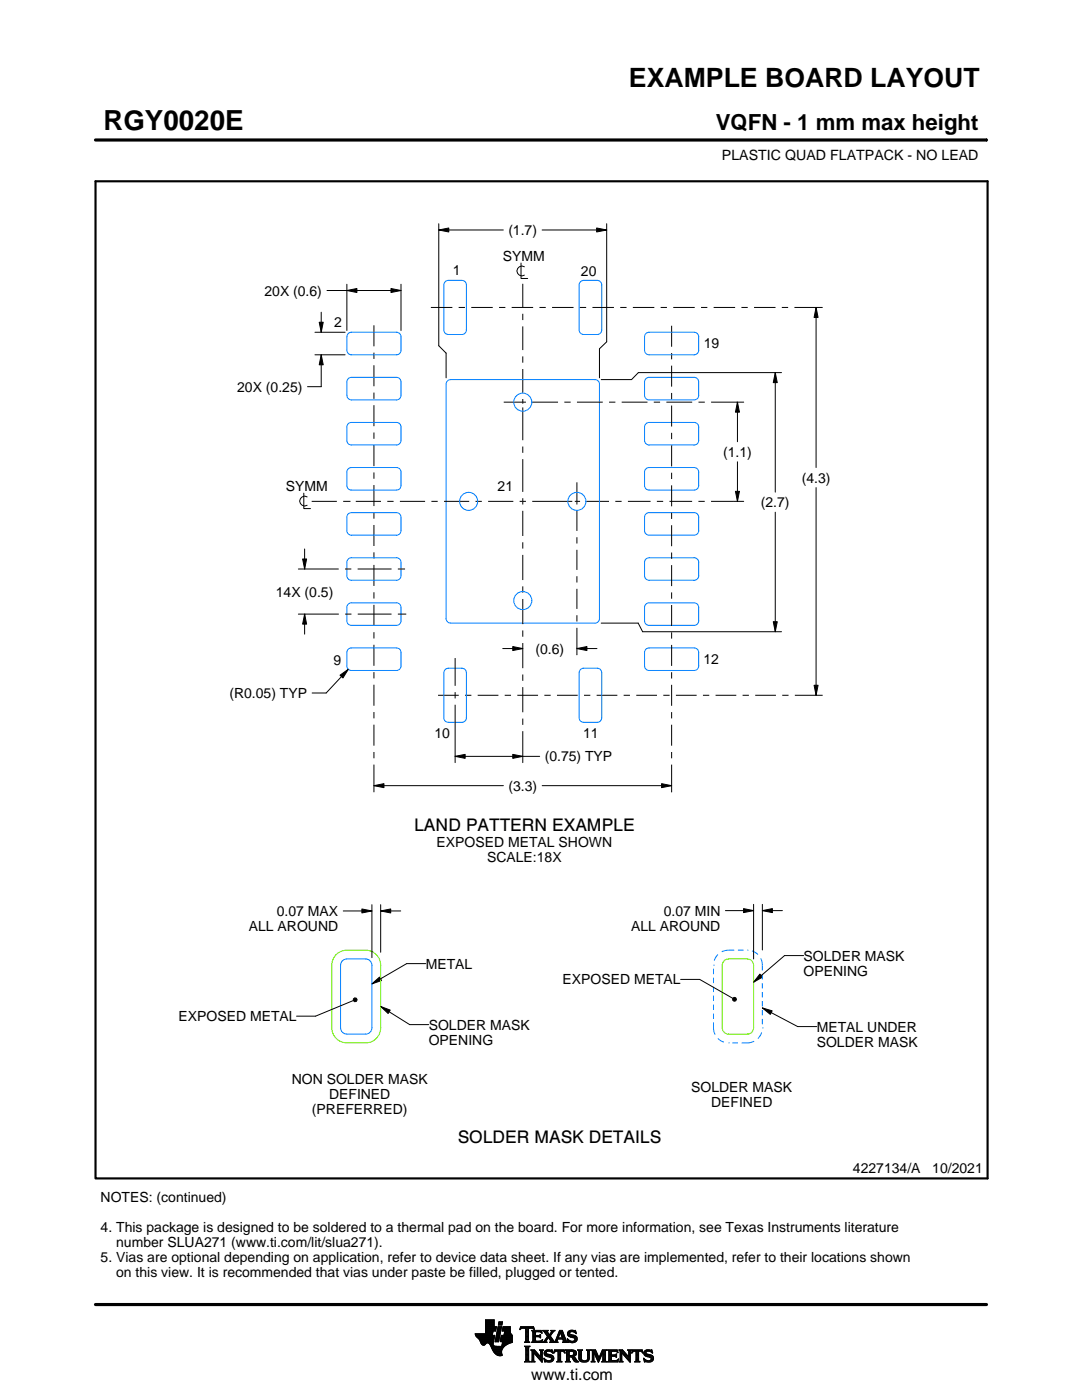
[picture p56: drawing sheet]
<svg xmlns="http://www.w3.org/2000/svg" width="216mm" height="279mm" viewBox="0 0 216 279" stroke-linecap="round" stroke-linejoin="round" font-family="sans-serif">
<defs><g id="words">
<text font-size="5.5" x="20.6" y="26">RGY0020E</text>
<text font-size="5.3" x="125.5" y="17.4">EXAMPLE BOARD LAYOUT</text>
<text font-size="4.4" x="142.8" y="26">VQFN - 1 mm max height</text>
<g font-size="3.5">
<text x="82.6" y="165.8">LAND PATTERN EXAMPLE</text>
<text x="91.3" y="228.1">SOLDER MASK DETAILS</text>
</g>
<text font-size="3.2" x="106" y="275.3">www.ti.com</text>
<g font-size="2.8">
<text x="144.1" y="32">PLASTIC QUAD FLATPACK - NO LEAD</text>
<text x="101.4" y="46.9">(1.7)</text>
<text x="100.4" y="52.1">SYMM</text>
<text x="52.8" y="59">20X (0.6)</text>
<text x="90.3" y="54.9">1</text>
<text x="115.9" y="55">20</text>
<text x="66.7" y="65.3">2</text>
<text x="140.4" y="69.5">19</text>
<text x="47.3" y="78.2">20X (0.25)</text>
<text x="144.3" y="91.2">(1.1)</text>
<text x="57" y="98">SYMM</text>
<text x="99.3" y="97.9">21</text>
<text x="151.8" y="101.2">(2.7)</text>
<text x="160" y="96.3">(4.3)</text>
<text x="55" y="119.1">14X (0.5)</text>
<text x="106.8" y="130.4">(0.6)</text>
<text x="66.6" y="132.6">9</text>
<text x="140.4" y="132.6">12</text>
<text x="45.8" y="139.3">(R0.05) TYP</text>
<text x="86.7" y="147.3">10</text>
<text x="116.4" y="147.2">11</text>
<text x="108.7" y="151.9">(0.75) TYP</text>
<text x="101.4" y="157.8">(3.3)</text>
<text x="87.1" y="169">EXPOSED METAL SHOWN</text>
<text x="97.2" y="172">SCALE:18X</text>
<text x="49.7" y="185.8">ALL AROUND</text>
<text x="55.2" y="182.8">0.07 MAX</text>
<text x="125.9" y="185.7">ALL AROUND</text>
<text x="132.4" y="182.7">0.07 MIN</text>
<text x="160.3" y="191.7">SOLDER MASK</text>
<text x="84.9" y="193.3">METAL</text>
<text x="112.3" y="196.5">EXPOSED METAL</text>
<text x="160.3" y="194.7">OPENING</text>
<text x="35.6" y="203.8">EXPOSED METAL</text>
<text x="85.5" y="205.5">SOLDER MASK</text>
<text x="85.5" y="208.5">OPENING</text>
<text x="163" y="205.9">METAL UNDER</text>
<text x="163" y="208.9">SOLDER MASK</text>
<text x="58.2" y="216.4">NON SOLDER MASK</text>
<text x="65.7" y="219.4">DEFINED</text>
<text x="137.9" y="218">SOLDER MASK</text>
<text x="141.9" y="221">DEFINED</text>
<text x="62.2" y="222.4">(PREFERRED)</text>
<text x="20.1" y="239.9">NOTES: (continued)</text>
<text x="170.2" y="234.2">4227134/A</text>
<text x="186" y="234.2">10/2021</text>
<text x="20.1" y="245.9">4. This package is designed to be soldered to a thermal pad on the board. For more information, see Texas Instruments literature</text>
<text x="20.1" y="251.9">5. Vias are optional depending on application, refer to device data sheet. If any vias are implemented, refer to their locations shown</text>
<text x="23.2" y="248.9">number SLUA271 (www.ti.com/lit/slua271).</text>
<text x="23.2" y="254.9">on this view. It is recommended that vias under paste be filled, plugged or tented.</text>
</g>
</g></defs>
<g fill="none" stroke="#000" stroke-width=".2">
<path d="M19.1 27.9h177.7M196.8 27.7v.5M65.2 58h14.8M69.2 58l2-.4v.8zM69.2 56.7v9.3M78 57.6l2 .4-2 .4zM80 56.7v9.3M87.5 45.9l2-.4v.8zM87.5 44.6v24.4l1.5 1.5v4.9M87.5 45.9h12.9M104 52.5v3.1h1.3M104.3 56.6v4.8"/>
<path d="M104.6 53.2a.98 .98 0 0 0-1.5 .9 .98 .98 0 0 0 1.5 .8M108.2 45.9h12.9M119.1 45.5l2 .4-2 .4zM121.1 44.6v23.6l-1.5 1.4v5.8M62.8 70.8h6.1M62.8 66.3h6.1M63.7 64.3h.8l-.4 2zM64.1 70.8l.4 2h-.8zM64.1 62.3v4M64.1 70.8v6.4h-2.7M74.6 64.9v4.2M74.6 70.4v1.2"/>
<path d="M74.6 72.9v4.2M74.6 78.3v1.3M86 61.4h4.3M91.5 61.4h1.3M94 61.4h4.3M99.6 61.4h1.2M102.1 61.4h4.3M104.3 62.6v1.3M104.3 65.1v4.8M104.3 71.1v1.3M104.3 73.6v4.8M104.3 79.6v1"/>
<path d="M107.6 61.4h1.3M110.2 61.4h4.2M115.7 61.4h1.3M118.2 61.4h4.3M123.8 61.4h1.2M126.3 61.4h4.3M131.8 61.4h1.3M134 65v4.2M134 70.5v1.2M134 73v4.2M134 78.4v1.3M134.3 61.4h4.3"/>
<path d="M139.9 61.4h1.2M142.4 61.4h4.3M147.9 61.4h1.3M150.5 61.4h4.2M154.7 74.4l.4 2h-.8zM154.7 74.4v23.8M155.9 74.4h-28.5l-1.4 1.4h-6M156 61.4h1.3M158.5 61.4h5.6M162.8 61.4l.4 2h-.8zM162.8 61.4v31.9M60.6 98.4v3.1h1.4"/>
<path d="M61.3 99.2a.98 .98 0 0 0-1.5 .8 .98 .98 0 0 0 1.5 .8M74.6 80.9v4.2M74.6 86.3v1.3M74.6 88.8v4.2M74.6 94.3v1.2M74.6 96.8v4.2M100.5 80.3h4.4M104.3 81.3v6.6M104.3 89.1v1.3M104.3 91.6v6.6M104.3 99.4v1.3M106.2 80.3h5.2"/>
<path d="M112.6 80.3h1.3M115.1 96.3v4.4M115.1 80.3h5.2M121.5 80.3h1.3M124 80.3h5.2M130.5 80.3h1.2M133 80.3h5.1M134 80.9v4.2M134 86.4v1.2M134 88.9v4.2M134 94.3v1.3M134 96.9v4.1"/>
<path d="M139.4 80.3h1.2M141.9 80.3h6.5M146.7 98.1h.8l-.4 2zM147.1 80.3l.4 2h-.8zM147.1 80.3v7.9M147.1 92.2v7.9M162.8 97.3v41.5M59.5 113.6h8.1M60.4 111.6h.8l-.4 2zM60.8 109.6v4M62.2 100.1h5M68.5 100.1h1.2"/>
<path d="M68.8 113.6h1.3M69.7 100.1h.1M71 100.1h5M71.4 113.6h6.7M74.6 102.3v1.2M74.6 104.8v4.2M74.6 110.2v1.3M74.6 112.7v4.2M74.6 118.2v1.3M77.3 100.1h1.2M79.4 113.6h1.4M79.8 100.1h5"/>
<path d="M86.1 100.1h1.2M88.6 100.1h5M94.9 100.1h1.2M97.4 100.1h5M103.7 100.1h1.2M104.3 101.9v5.1M104.3 108.2v1.3M104.3 110.7v5.1M104.3 117v1.3M104.3 119.5v5.1M106.2 100.1h8M114.7 100.1h1"/>
<path d="M115.1 101.9v4.1M115.1 107.2v1.3M115.1 109.7v4M115.1 115v1.3M115.1 117.5v4M117 100.1h4.5M122.8 100.1h1.2M125.3 100.1h4.5M131.1 100.1h1.2M133.6 100.1h4.5M134 102.3v1.3M134 104.8v4.2"/>
<path d="M134 110.3v1.2M134 112.8v4.2M134 118.2v1.3M139.4 100.1h1.2M141.9 100.1h6.5M154.7 102.2v23.9M59.5 122.6h8.1M60.8 122.6l.4 2h-.8zM60.8 122.6v4M67.8 134.8l1.7-1.2-1.1 1.7zM68.9 122.6h1.2M69.5 133.6l-4.4 4.7h-2.8"/>
<path d="M71.4 122.6h6.7M74.6 120.7v4.2M74.6 126.2v1.2M74.6 128.7v4.2M74.6 134.1v1.3M74.6 136.7v4.1M79.4 122.6h1.7M87.4 138.8h4.1M90.8 131.3v5.6M90.8 138.1v1.3M92.8 138.8h1.3M95.3 138.8h4.2"/>
<path d="M100.3 129.4h4M100.7 138.8h1.3M102.3 129l2 .4-2 .4zM103.2 138.8h4.2M104.3 125.8v1.3M104.3 128.3v5.1M104.3 134.6v1.3M104.3 137.1v5M108.6 138.8h1.3M111.1 138.8h4.2M115.1 129.4l2-.4v.8zM115.1 129.4h4"/>
<path d="M115.1 122.8v1.2M115.1 125.3v5.4M116.5 138.8h1.3M119 138.8h4.2M120 124.4h7.3l.9 1.7h27.7M124.4 138.8h1.3M127 138.8h4.1M132.4 138.8h1.2M134 120.7v4.2M134 126.2v1.2M134 128.7v4.2M134 134.2v1.2"/>
<path d="M134 136.7v4.2M134.9 138.8h4.1M140.3 138.8h1.2M142.8 138.8h4.1M148.2 138.8h1.2M150.7 138.8h4.1M154.3 124.1h.8l-.4 2zM156.1 138.8h1.2M158.6 138.8h5.5M162.4 136.8h.8l-.4 2zM74.6 156.8l2-.4v.8zM74.6 142.1v1.3"/>
<path d="M74.6 144.6v4.2M74.6 150.1v1.2M74.6 152.6v5.4M74.6 156.8h25.8M90.8 150.9l2-.4v.8zM90.8 140.6v11.6M90.8 150.9h16.9M102.3 150.5l2 .4-2 .4zM104.3 143.4v1.3M104.3 145.9v6.3M108.2 156.8h25.8M132 156.4l2 .4-2 .4z"/>
<path d="M134 142.1v1.3M134 144.6v4.2M134 150.1v1.2M134 152.6v5.5M68.5 181.8h5.7M70.5 199.7l-7.5 3.1h-3.8M70.5 199.4l.3-.3 .3 .1 .2 .3-.2 .3-.3 .1-.3-.2zM72.2 181.4l2 .4-2 .4zM74.2 196.4l1.5-1.4 .4 .7zM74.2 180.6v10.5M76 181.8l2-.4v.8zM76 180.6v9.4"/>
<path d="M76 181.8h4M84.9 192.3h-3.8l-6.9 4.1M135.8 195.5h3.8l6.6 3.7M144.7 181.7h5.7M146.2 199.3l.3-.3 .3 .1 .2 .3-.2 .3-.3 .1-.3-.2zM148.4 181.3l2 .4-2 .4zM150.4 180.5v10.9M151.6 194.4l.5 .6-1.7 1zM152.1 181.7l2-.4v.8zM152.1 180.5v9.1M152.1 181.7h4M160.3 190.7h-3.8l-6.1 5.3"/>
<path d="M76 200.9l1.9 .7-.5 .7zM76 200.9l5.7 3.6h3.8M152.1 201.2l2 .5-.4 .7zM152.1 201.2l7.1 3.7h3.8M94.8 266.2h3.5M94.8 266.3h3.5M94.9 266.4h3.3M94.9 266.5h3.8l-.2 1.2M94.9 266.5h3.8M95 266.6h3.7M95 266.7h3.7M95.1 266.8h3.6"/>
<path d="M95.2 266.9h3.4M95.3 267h3.3M95.4 267.1h3.2M95.5 267.2h3.1M95.6 267.3h3M95.7 267.4h2.8M95.7 267.5h2.8M95.8 267.6h2.7M95.8 267.7h2.7M95.9 267.8h2.6M95.9 267.9h2.5M95.9 268h2.5"/>
<path d="M96 268h1.1M96 268.1h1M96.1 268.2h.8M96.1 268.3h.7M96.2 268.4h.6M96.3 268.4h.4M96.9 266.1h1.4M96.9 266h1.4M96.9 265.9h1.4M96.9 265.8h1.5M96.9 265.7h1.5M96.9 264.7l2.2 .1-.2 .9h-.5l-.2 .8"/>
<path d="M96.9 265.6h2M96.9 265.5h2M96.9 265.4h2M96.9 265.3h2.1M96.9 265.2h2.1M96.9 265.1h2.1M96.9 265h2.1M96.9 264.9h2.1M96.9 264.8h2.2M96.9 264.6h1.7M96.9 264.5h1.7M96.9 264.4h1.7"/>
<path d="M96.9 264.3h1.7M96.9 264.2h1.7M96.9 264.1h1.7M96.9 264h1.7M96.9 263.9h1.7M96.9 263.8h1.7M96.9 263.7h1.7M96.9 263.6h1.7M96.9 263.5h1.7M96.9 263.4h1.7M97.5 268h.9M97.6 268.1h.8"/>
<path d="M97.7 268.2h.7M97.7 268.3h.7M97.8 268.4h.6M97.9 268.5h.6M97.9 268.6h.7M98 268.7h1.1M98 268.8h2.6M98 268.8h2.5M98.1 268.9h2.3M98.1 269h2.3M98.1 269.1h2.2M98.2 269.2h2.1"/>
<path d="M98.2 269.2h2M98.2 269.3h2M98.3 269.4h1.9M98.3 269.5h1.8M98.4 269.6h1.7M98.4 268v.4l.3 .2 2 .1M98.5 269.7h1.6M98.5 267.7l-.1 .3M98.5 269.8h1.6M98.6 269.9h1.5M98.6 264.8v-1.4h-1.7v2.8h-2.1l.1 .3 .8 .9 .6 1h.4l.5-.4 .4 .1 1 1.8 .8 .6h.8l-.1-1.1 .8-.9M98.6 270h1.5"/>
<path d="M98.7 270h1.4M98.8 270.1h1.3M98.8 267.7h.7M98.8 267.6h.7M98.8 267.5h.7M98.9 270.2h1.2M98.9 267.4h.7M98.9 267.3h.7M98.9 267.2h.7M98.9 267.1h.7M98.9 267h.7M98.9 270.3h1.3"/>
<path d="M99 266.9h.6M99 266.9h.7M99 266.8h.7M99 266.7h.7M99 266.6h.7M99 266.5h.7M99.1 270.4h1.1M99.1 266.4h.7M99.1 266.3h.7M99.1 266.2h.7M99.1 266.1h.7M99.1 266h.7"/>
<path d="M99.2 265.9h.7M99.2 265.8h.7M99.2 270.4h1M99.2 265.7h.7M99.2 265.6h.7M99.2 265.5h.7M99.3 265.4h.6M99.3 265.4h.7M99.3 265.3h.7M99.3 265.2h.7M99.3 265.1h.7M99.3 265h.7"/>
<path d="M99.4 270.5h.8M99.4 264.9h.7M99.4 264.8h.7M99.4 264.8h.7l-.6 3h-.7zM99.4 264.5l.2-.7h.7l-.2 .7h-.7M99.5 264.4h.6M99.5 264.3h.7M99.5 264.2h.7M99.5 264.1h.7M99.5 264h.7M99.5 263.9h.7M99.6 263.8h.7"/>
<path d="M99.8 270.6h.1M99.8 267.7h2.4M99.8 267.6h2.4M99.8 267.5h2.4M99.9 267.4h2.3M99.9 267.3h2.3M99.9 267.2h2.3M99.9 267.1h2.3M99.9 267h2.3M99.9 266.9h2.3M100 266.9h2.2M100 266.8h2.2"/>
<path d="M100 266.7h2.2M100 266.6h2.2M100 266.5h2.2M100.1 268.6h.7M100.2 268.5h.7M100.2 268.4h.8M100.2 268.4h.9M100.2 268.3h1M100.2 268.2h1.2M100.2 265.6h1.6M100.2 268.1h1.4M100.2 265.5h1.6"/>
<path d="M100.2 268h1.6M100.3 265.4h1.5M100.3 268h1.7M100.3 267.9h1.9M100.3 265.3h1.5M100.3 267.8h1.9M100.3 265.2h1.5M100.3 265.1h1.5M100.3 265h1.5M100.4 264.9h1.4M100.4 264.8h1.4M100.6 266.5l.1-.8h-.5l.2-.9h1.4l.1 1.1 .3 .6v1.4l-1.3 .6"/>
<path d="M100.6 266.4h1.5M100.6 266.3h1.4M100.6 266.2h1.4M100.6 266.1h1.3M100.7 266h1.2M100.7 265.9h1.2M100.7 265.8h1.1M100.7 265.7h1.1M102.2 266.5h-2.2l-.2 1.1 .1 .2h.4l-.2 .9M103.7 265.3h.1M103.8 265.2h.2M103.8 265h2.8"/>
<path d="M103.8 264.9h2.7M103.9 264.8h2.6M104.7 267.8h1M104.7 271.8h1.1M104.7 268.7h1M104.8 267.7h.7M104.8 271.7h.8M104.9 265.2h.6M104.9 268.9h.6M104.9 267.6h.6M104.9 267.5l-.2 .3M104.9 267.5h.6"/>
<path d="M104.9 267.4h.6M104.9 267.3h.6M104.9 267.2h.6M104.9 267.1h.6M104.9 267h.6M104.9 266.8h.6M104.9 266.7h.6M104.9 266.6h.6M104.9 266.5h.6M104.9 266.4h.6M104.9 266.3h.6M104.9 266.2h.6"/>
<path d="M104.9 266.1h.6M104.9 265.9h.6M104.9 265.8h.6M104.9 265.7h.6M104.9 265.6h.6M104.9 265.5h.6M104.9 265.4h.6M104.9 265.3h.6M104.9 271.5h.6M104.9 269h.6M104.9 271.4h.6M104.9 271.4v-2.4l-.2-.4h1.1l-.3 .4v2.4"/>
<path d="M104.9 271.4l-.2 .4h1.1l-.3-.4M104.9 271.3h.6M104.9 271.2h.6M104.9 271.1h.6M104.9 271h.6M104.9 270.9h.6M104.9 270.8h.6M104.9 270.6h.6M104.9 270.5h.6M104.9 270.4h.6M104.9 270.3h.6M104.9 270.2h.6"/>
<path d="M104.9 270.1h.6M104.9 270h.6M104.9 269.9h.6M104.9 269.8h.6M104.9 269.6h.6M104.9 269.5h.6M104.9 269.4h.6M104.9 269.3h.6M104.9 269.2h.6M104.9 269.1h.6M105.5 267.5l.2 .3M105.5 267.5v-2.3l.7-.1 .4 .3-.1-.6h-2.6l-.1 .6 .4-.3 .7 .1v2.3"/>
<path d="M105.7 267.8h-1M105.9 271.8h.8M105.9 269.4h.8M106.1 269.5h.7M106.1 267.8h2M106.1 271.7h.5M106.2 269.6h.7M106.2 271.5h.3M106.2 265.6h1.8M106.2 269.8h.8M106.2 271.4h.3M106.2 271.4l-.3 .4h.8l-.2-.4"/>
<path d="M106.2 271.3h.3M106.2 271.2h.3M106.2 271.1h.3M106.2 271h.3M106.2 270.9h.3M106.2 270.8h.3M106.2 270.6h.3M106.2 270.5h.3M106.2 270.4h.3M106.2 270.3h.3M106.2 270.2h.3M106.2 270.1h.3"/>
<path d="M106.2 270h1M106.2 269.9h.9M106.2 269.8v1.6M106.2 269.8l-.3-.4h.8l1.2 1.4M106.3 267.7h1.8M106.3 265.7h1.8M106.3 267.6h.6M106.3 265.8h.6M106.3 267.5l-.2 .3M106.3 267.5h.5M106.3 267.4h.5M106.3 267.3h.5"/>
<path d="M106.3 267.2h.5M106.3 267.1h.5M106.3 267h.5M106.3 266.8h.5M106.3 266.7h1.6M106.3 266.6h1.6M106.3 266.5h.5M106.3 266.4h.5M106.3 266.3h.5M106.3 266.2h.5M106.3 266.1h.5M106.3 265.9h.5"/>
<path d="M106.4 265.2h.2M106.5 270h.1M106.5 270v1.4M106.5 265.3h.1M106.6 270.1h.7M106.7 270.2h.7M106.8 270.3h.7M106.8 265.9l.2-.1h.6l.6 .2-.2-.5h-1.9l.2 .3v1.7M106.8 265.9v.6h.8l.3-.2v.7M106.9 270.4h.7M107 270.5h.7M107.1 270.6h.7"/>
<path d="M107.2 270.8h1M107.3 270.9h.9M107.4 271h.8M107.5 271.1h.7M107.6 271.2h.6M107.6 266.5h.3M107.7 271.3h.5M107.7 269.4h.7M107.7 266.8h.2M107.7 267.6h.5M107.8 266.4h.1M107.8 271.4h.4"/>
<path d="M107.8 267h.1M107.8 265.8h.3M107.8 269.5h.5M107.9 271.5h.3M107.9 269.6h.3M107.9 267l-.3-.2h-.8l.1 .8h.9l.5-.2M107.9 269.8h.3M107.9 270.6h.3M107.9 270.5h.3M107.9 270.4h.3M107.9 270.3h.3M107.9 270.2h.3"/>
<path d="M107.9 270.1h.3M107.9 270h.3M107.9 269.9h.3M107.9 269.8v1M107.9 269.8l-.2-.4h.7l-.2 .4M108 271.7h.2M108 265.9h.1M108 267.5h.2M108.1 271.8h.1M108.1 266.1h.1M108.2 267.4h.1M108.2 269.8v2.1l-1.7-1.9"/>
<path d="M108.2 267.8h.9M108.3 267.4l-.2 .5-2-.1M108.3 265.6h1M108.5 267.7h.5M108.5 271.1l.8 .4h.5l.2-.2-.1-.3-1-.4-.3-.3 .1-.7 .8-.2 .5 .1 .2-.1 .1 .6-.9-.3-.3 .1-.1 .3 1.3 .4 .2 .6M108.5 271.1h.1M108.5 265.7h.7M108.5 271.2h.2M108.6 271.3h.2M108.6 270.1h.4M108.6 270h.4M108.6 270.2h.6"/>
<path d="M108.6 267.6h.4M108.6 271.4h.4M108.6 269.9h.4M108.6 270.3h1M108.6 265.8h.7M108.6 271.5h.8M108.6 269.8h.5M108.7 271.7h1.5M108.7 270.4h1.3M108.7 267.5h.3M108.7 271.8h.1M108.7 265.9h.6"/>
<path d="M108.7 269.6h1.5M108.8 267.4h.3M108.8 270.5h1.5M108.8 266.1h.6M108.8 269.5h1.4M108.8 267.3h.4M108.9 266.2h.6M108.9 267.2h.4M108.9 266.3h.6M108.9 270.6h1.5M109 267.1h.3M109 266.4h1"/>
<path d="M109.1 271.8h.9M109.1 269.4h.7M109.1 267h.9M109.1 266.5h.8M109.1 267.8h-.9M109.2 266.8h.8M109.2 266.6h.6M109.2 266.7h.7M109.2 266.7l-.6 .9-.4 .2M109.3 270.8h1.1M109.5 267.1h.6M109.6 267.2h.6"/>
<path d="M109.7 271.5h.7M109.7 267.3h.6M109.7 267.8l.2-.1-.5-.8-.4 .8 .1 .1M109.7 267.8h1.6M109.7 266.3h.4M109.7 267.4h.6M109.8 270.9h.7M109.8 266.2h.3M109.8 266.6l.9 1.2 1-2.3h.5l.8 2.1 .3 .2M109.8 267.5h.6M109.9 266.1h.3M109.9 269.8h.4"/>
<path d="M109.9 267.6h.6M109.9 267.7h.7M109.9 271.4h.5M109.9 265.9h.4M110 271h.5M110 265.6h.7M110 265.9l-.4 .5-.4-.6 .2-.3h-1.1l.9 1.2M110 265.9l.1-.2-.2-.2h.8l-.9 1.1M110 271.3h.5M110 265.8h.4M110 271.1h.5M110 271.2h.5"/>
<path d="M110.1 269.4h.1M110.1 265.7h.4M110.1 269.9h.2M110.2 270h.1M110.5 270h.1M110.5 269.9h.2M110.5 271.1l-.3 .6-.7 .2-.6-.2-.2 .1-.2-.7M110.5 269.8h.3M110.6 269.6h2.1M110.6 269.5h2M110.6 269.4h2M110.7 267.7h.5"/>
<path d="M110.8 267.6h.4M110.9 267.5h.3M110.9 267.4h.3M111 267.3h.3M111 267.2h1.8M111 267.1h1.8M111.1 267h.3M111.1 271.8h1M111.1 266.8h.4M111.2 266.7h.3M111.2 267.5l.1-.2h1l.1 .2M111.2 267.5v.3h.1"/>
<path d="M111.2 266.6h.3M111.3 266.5h.3M111.3 271.7h.6M111.3 266.4h.3M111.3 271.5h.6M111.3 267.8h-1.6M111.3 269.8h.6M111.4 266.3h.3M111.4 271.4h.5M111.4 271.4l-.1-1.7h-.4l-.4 .4 .2-.7h1.9l.1 .7-.4-.4h-.4v1.7M111.4 270.5h.5M111.4 270.4h.5"/>
<path d="M111.4 270.3h.5M111.4 270.2h.5M111.4 270.1h.5M111.4 270h.5M111.4 269.9h.5M111.4 271.4l-.3 .4h1l-.2-.4M111.4 271.3h.5M111.4 271.2h.5M111.4 271.1h.5M111.4 271h.5M111.4 270.9h.5M111.4 270.8h.5"/>
<path d="M111.4 270.6h.5M111.4 266.2h.3M111.4 266.1h.4M111.5 265.9h.9M111.5 265.8h.8M111.6 265.7h.7M111.6 265.6h.6M111.8 265.9l.4 1.1h-.8zM111.9 266.1h.5M111.9 266.2h.5M111.9 266.3h.6M112 266.4h.5"/>
<path d="M112 266.5h.6M112.1 266.6h.5M112.1 266.7h.6M112.1 266.8h.6M112.2 267h.5M112.2 267.8h1.1M112.3 267.3h.6M112.3 267.4h.6M112.4 267.5h.6M112.4 267.5v.3h-.2M112.4 269.8h.3M112.4 267.6h.6"/>
<path d="M112.4 267.7h.7M112.6 269.9h.1M112.6 270h.2M112.8 271.8h1M112.8 269.4h1.6M113 269.5h1.7M113 271.7h.7M113 269.6h1.9M113 271.5h.6M113 269.8h.6M113 271.4h.6M113 271.4l-.2 .4h1l-.2-.4"/>
<path d="M113 271.3h.6M113 271.2h.6M113 271.1h.6M113 271h.6M113 270.9h.6M113 270.8h1.5M113 270.6h1.6M113 270.5h1.8M113 270.4h.6M113 270.3h.6M113 270.2h.6M113 270.1h.6"/>
<path d="M113 270h.6M113 269.9h.6M113 269.8v1.6M113 269.8l-.2-.4h1.5l.5 .2 .2 .3v.4l-.2 .3-.4 .1M113.2 267.3h.2M113.2 267.4h.3M113.2 266.2h.5M113.2 266.3h.6M113.2 266.1h.5M113.3 267.5h.3M113.3 267.8h-1.1M113.3 266.4h.9"/>
<path d="M113.3 265.9h.4M113.3 267.6h.6M113.3 266.5h1.3M113.3 267.7h1.6M113.3 265.8h.5M113.3 267.8h.2M113.4 266.6h1.5M113.4 265.7h1.5M113.4 265.7l.5-.2 .7 .1 .2-.1 .1 .7-.7-.4h-.4l-.1 .3 .1 .2 .9 .2 .4 .3 .1 .5-.3 .5-.6 .2-.7-.2-.2 .1-.2-.7 .9 .5 .4-.1 .2-.3-.1-.3-1.2-.4-.2-.5zM113.5 266.7h1.5M113.5 265.6h1.4M113.6 271.4v-.6h.4l.7 .9 .8 .1"/>
<path d="M113.6 269.9l.1-.2 .7 .2v.4l-.4 .2M113.6 269.9v.6M113.7 267.8h1.1M113.8 266.8h1.3M113.8 265.5h.6M114 268h.4M114.1 270.9h.6M114.2 271h.6M114.2 271.1h.7M114.3 271.2h.6M114.3 267h.8M114.3 269.8h.7"/>
<path d="M114.3 270.4h.6M114.4 271.3h.6M114.4 270.7l1.1 1.1M114.4 270.7h.1M114.4 271.4h.7M114.4 269.9h.6M114.4 270.3h.6M114.5 267.6h.5M114.5 270.2h.5M114.5 270h.5M114.5 265.8h.4M114.5 270.1h.5"/>
<path d="M114.5 271.5h.7M114.6 271.7h.7M114.6 267.1h.6M114.6 267.5h.5M114.7 267.2h.5M114.7 267.4h.5M114.7 265.9h.3M114.7 267.3h.5M114.7 271.8h.8M114.8 266.1h.2M114.9 266.2h.1M115.3 269.4h.9"/>
<path d="M115.4 269.5h.7M115.5 269.6h.5M115.5 269.8h.5M115.5 269.8v1.4l.4 .5 .6 .2 .6-.1 .4-.3 .1-.5M115.5 271h.5M115.5 270.9h.5M115.5 270.8h.5M115.5 270.6h.5M115.5 270.5h.5M115.5 270.4h.5M115.5 270.3h.5M115.5 270.2h.5"/>
<path d="M115.5 270.1h.5M115.5 270h.5M115.5 269.9h.5M115.5 269.8l-.2-.4h.9l-.2 .4M115.5 271.1h.5M115.5 271.2h.5M115.5 271.3h.6M115.6 271.4h.6M115.7 271.5h.8M115.8 271.7h1.5M116 271l.2 .4 .4 .2 .5-.2 .2-.4M116 269.8v1.2"/>
<path d="M116 271.8h1.1M116.8 271.5h.6M117 269.4h.8M117.1 271.4h.4M117.2 269.5h.5M117.2 271.3h.4M117.2 269.6h.4M117.2 271.2h.4M117.2 271.1h.4M117.3 269.8h.3M117.3 271h.3M117.3 270.9h.3"/>
<path d="M117.3 270.8h.3M117.3 270.6h.3M117.3 270.5h.3M117.3 270.4h.3M117.3 270.3h.3M117.3 270.2h.3M117.3 270.1h.3M117.3 270h.3M117.3 269.9h.3M117.6 269.8l.2-.4h-.8l.2 .3 .1 1.3M117.6 269.8v1.2M118 271.8h.7"/>
<path d="M118 269.4h.8M118.1 269.5h.8M118.1 271.7h.5M118.2 269.6h.7M118.2 271.5h.3M118.2 269.8h.8M118.2 271.4h.3M118.2 269.8l-.2-.4h.8l.7 1.6 .7-1.6h.9l-.3 .4M118.2 271.4l-.2 .4h.7l-.2-.4M118.2 271.3h.3M118.2 271.2h.3M118.2 271.1h.3"/>
<path d="M118.2 271h.3M118.2 270.9h.3M118.2 270.8h.3M118.2 270.6h.3M118.2 270.5h.3M118.2 270.4h.3M118.2 270.3h.3M118.2 270.2h.3M118.2 270.1h.3M118.2 270h.9M118.2 269.9h.8M118.2 269.8v1.6"/>
<path d="M118.6 270.1h.5M118.6 270.2h.6M118.7 270.3h.5M118.7 270.4h.6M118.8 270.5h.5M118.8 270.6h.6M118.9 270.8h.5M118.9 270.9h.6M119 271h.8M119 271.1h.8M119.1 271.2h.6M119.1 271.3h.6"/>
<path d="M119.2 271.4h.4M119.2 271.5h.4M119.3 271.7h.2M119.3 271.8h.2M119.6 270.9h.3M119.6 270.8h.3M119.7 270.6h.3M119.7 270.5h.3M119.8 270.4h.3M119.8 270.3h.3M119.9 270.2h.3M119.9 270.1h.3"/>
<path d="M120 270h.8M120 269.9h.8M120 269.8h.8M120.1 271.8h1M120.1 269.6h.7M120.1 269.5h.8M120.2 269.4h.9M120.2 271.7h.7M120.3 271.5h.5M120.3 271.4h.5M120.3 271.4l-.2 .4h1l-.3-.4M120.3 271.4v-1.5l-.9 2-.9-2v1.5"/>
<path d="M120.3 271.3h.5M120.3 271.2h.5M120.3 271.1h.5M120.3 271h.5M120.3 270.9h.5M120.3 270.8h.5M120.3 270.6h.5M120.3 270.5h.5M120.3 270.4h.5M120.3 270.3h.5M120.3 270.2h.5M120.3 270.1h.5"/>
<path d="M120.8 269.8v1.6M121.2 271.8h2M121.2 269.4h1.9M121.4 269.5h1.8M121.4 271.7h1.9M121.5 269.6h1.7M121.5 271.5h1.8M121.5 269.8h.5M121.5 271.4h.5M121.5 269.8l-.3-.4h1.9l.2 .6M121.5 269.9h.5M121.5 269.8v1.6"/>
<path d="M121.5 271.3h.5M121.5 271.2h.5M121.5 271.1h.5M121.5 271h.5M121.5 270.9h.5M121.5 270.8h.5M121.5 270.6h1.5M121.5 270.5h1.5M121.5 270.4h1.5M121.5 270.3h.5M121.5 270.2h.5M121.5 270.1h.5"/>
<path d="M121.5 270h.5M122.6 270.4l.4-.2v.7l-.2-.2h-.8v.8h.2M122.9 270.8h.1M122.9 270.3h.1M123 269.8h.3M123.1 271.4h.3M123.2 269.9h.1M123.3 270h.1M123.3 270l-.4-.3h-.8l-.1 .7M123.3 271.3h.1M123.4 271.2h.1M123.4 271.2l-.2 .6h-2l.3-.4"/>
<path d="M123.4 271.2l-.3 .3h-.4M123.5 271.8h.8M123.5 269.4h.7M123.6 269.5h.7M123.7 271.7h.5M123.7 269.6h.7M123.7 271.5h.4M123.7 269.8h.8M123.7 271.4h.4M123.7 271.4l-.2 .4h.8l-.2-.4M123.7 271.3h.4M123.7 271.2h.4"/>
<path d="M123.7 271.1h.4M123.7 271h.4M123.7 270.9h.4M123.7 270.8h.4M123.7 270.6h.4M123.7 270.5h.4M123.7 270.4h.4M123.7 270.3h.4M123.7 270.2h.4M123.7 270.1h.4M123.7 270h1M123.7 269.9h.9"/>
<path d="M123.7 269.8v1.6M123.7 269.8l-.2-.4h.7l1.2 1.4 .1-1M124.1 270v1.4M124.1 270h.1M124.2 270.1h.6M124.2 270.2h.7M124.3 270.3h.7M124.4 270.4h.7M124.5 270.5h.7M124.6 270.6h.7M124.7 270.8h1.1M124.8 270.9h1"/>
<path d="M124.9 271h.9M125 271.1h.8M125.1 271.2h.7M125.2 271.3h.6M125.2 269.4h.8M125.3 271.4h.5M125.4 269.5h.5M125.4 271.5h.4M125.4 269.6h.4M125.5 269.8h.3M125.5 269.8l-.3-.4h.8l-.2 .4M125.5 270.4h.3"/>
<path d="M125.5 270.3h.3M125.5 270.2h.3M125.5 270.1h.3M125.5 270h.3M125.5 269.9h.3M125.5 270.6h.3M125.5 270.5h.3M125.5 271.7h.3M125.6 271.8h.2M125.8 269.8v2.1l-1.7-1.9M126 270h.1M126.1 269.9h.1"/>
<path d="M126.1 269.8h.3M126.1 269.6h2.1M126.2 269.5h2M126.2 269.4h2M126.6 271.8h1.1M126.9 271.7h.6M126.9 271.5h.5M126.9 269.8h.5M126.9 271.4h.5M126.9 271.4v-1.7h-.5l-.3 .4 .1-.7h1.9l.2 .7-.4-.4h-.5v1.7M126.9 270.5h.5M126.9 270.4h.5"/>
<path d="M126.9 270.3h.5M126.9 270.2h.5M126.9 270.1h.5M126.9 270h.5M126.9 269.9h.5M126.9 271.4l-.3 .4h1.1l-.3-.4M126.9 271.3h.5M126.9 271.2h.5M126.9 271.1h.5M126.9 271h.5M126.9 270.9h.5M126.9 270.8h.5"/>
<path d="M126.9 270.6h.5M128 269.8h.3M128.1 269.9h.2M128.2 270h.1M128.4 271.1h.1M128.4 271.2h.2M128.5 271.3h.2M128.5 270.1h.4M128.5 270h.4M128.5 270.2h.6M128.5 271.4h.4M128.5 269.9h.4"/>
<path d="M128.5 270.3h1M128.5 271.5h.8M128.5 269.8h.5M128.6 271.7h1.5M128.6 270.4h1.3M128.6 271.8h.1M128.6 269.6h1.5M128.7 270.5h1.5M128.7 269.5h1.4M128.8 270.6h1.5M128.9 271.8h1M129 269.4h.7"/>
<path d="M129.1 270.8l-.6-.4 .1-.7 .5-.3 .8 .1 .2-.1 .1 .7-.8-.4-.4 .1-.1 .2 1.3 .5 .2 .6M129.1 270.8l.8 .2v.4l-.7 .1-.8-.4M129.2 270.8h1.1M129.6 271.5h.7M129.6 270.9h.8M129.8 269.8h.4M129.8 271.4h.5M129.9 271h.5M129.9 271.3h.5M129.9 271.1h.5M129.9 271.2h.5M129.9 269.4h.2"/>
<path d="M130 269.9h.2M130.1 270h.1M130.4 271.1l-.3 .6-.7 .2-.6-.2-.2 .1-.2-.7"/>
</g>
<g fill="#000">
<path d="M69.2 58l2-.4v.8zM78 57.6l2 .4-2 .4zM87.5 45.9l2-.4v.8zM119.1 45.5l2 .4-2 .4zM63.7 64.3h.8l-.4 2zM64.1 70.8l.4 2h-.8zM154.7 74.4l.4 2h-.8zM162.8 61.4l.4 2h-.8zM147.1 80.3l.4 2h-.8zM60.4 111.6h.8l-.4 2zM146.7 98.1h.8l-.4 2zM60.8 122.6l.4 2h-.8z"/>
<path d="M67.8 134.8l1.7-1.2-1.1 1.7zM102.3 129l2 .4-2 .4zM115.1 129.4l2-.4v.8zM154.3 124.1h.8l-.4 2zM162.4 136.8h.8l-.4 2zM74.6 156.8l2-.4v.8zM90.8 150.9l2-.4v.8zM102.3 150.5l2 .4-2 .4zM132 156.4l2 .4-2 .4zM70.5 199.4l.3-.3 .3 .1 .2 .3-.2 .3-.3 .1-.3-.2zM72.2 181.4l2 .4-2 .4zM74.2 196.4l1.5-1.4 .4 .7z"/>
<path d="M76 181.8l2-.4v.8zM146.2 199.3l.3-.3 .3 .1 .2 .3-.2 .3-.3 .1-.3-.2zM148.4 181.3l2 .4-2 .4zM151.6 194.4l.5 .6-1.7 1zM152.1 181.7l2-.4v.8zM76 200.9l1.9 .7-.5 .7zM152.1 201.2l2 .5-.4 .7z"/>
</g>
<path d="M19.1 36.2h178v199h-178z" fill="none" stroke="#000" stroke-width=".43"/>
<path d="M19 27.9h177.8M19 260.3h177.8" fill="none" stroke="#000" stroke-width=".63"/>
<g fill="none" stroke="#0080ff" stroke-width=".2">
<path d="M88.8 56.2l.7-.2h2.7a.9 .9 0 0 1 .9 .9v9a.9 .9 0 0 1-.9 .9h-2.7a.9 .9 0 0 1-.9-.9v-9zM115.8 56.2l.7-.2h2.7a.9 .9 0 0 1 .9 .9v9a.9 .9 0 0 1-.9 .9h-2.7a.9 .9 0 0 1-.9-.9v-9zM69.2 76.2v2.7a.9 .9 0 0 0 .9 .9h9a.9 .9 0 0 0 .9-.9v-2.7a.9 .9 0 0 0-.9-.9h-9a.9 .9 0 0 0-.9 .9M69.2 67.2v2.7a.9 .9 0 0 0 .9 .9h9a.9 .9 0 0 0 .9-.9v-2.7a.9 .9 0 0 0-.9-.9h-9a.9 .9 0 0 0-.9 .9M89.3 76l.6-.2h28.8a.9 .9 0 0 1 .9 .9v46.8a.9 .9 0 0 1-.9 .9h-28.8a.9 .9 0 0 1-.9-.9v-46.8zM128.9 75.6l.6-.3h9a.9 .9 0 0 1 .9 .9v2.7a.9 .9 0 0 1-.9 .9h-9a.9 .9 0 0 1-.9-.9v-2.7zM128.9 66.6l.6-.3h9a.9 .9 0 0 1 .9 .9v2.7a.9 .9 0 0 1-.9 .9h-9a.9 .9 0 0 1-.9-.9v-2.7zM69.2 85.2v2.7a.9 .9 0 0 0 .9 .9h9a.9 .9 0 0 0 .9-.9v-2.7a.9 .9 0 0 0-.9-.9h-9a.9 .9 0 0 0-.9 .9M69.2 94.2v2.7a.9 .9 0 0 0 .9 .9h9a.9 .9 0 0 0 .9-.9v-2.7a.9 .9 0 0 0-.9-.9h-9a.9 .9 0 0 0-.9 .9M128.9 84.6l.6-.3h9a.9 .9 0 0 1 .9 .9v2.7a.9 .9 0 0 1-.9 .9h-9a.9 .9 0 0 1-.9-.9v-2.7zM128.9 93.6l.6-.3h9a.9 .9 0 0 1 .9 .9v2.7a.9 .9 0 0 1-.9 .9h-9a.9 .9 0 0 1-.9-.9v-2.7zM69.2 103.2v2.7a.9 .9 0 0 0 .9 .9h9a.9 .9 0 0 0 .9-.9v-2.7a.9 .9 0 0 0-.9-.9h-9a.9 .9 0 0 0-.9 .9"/>
<path d="M69.2 112.2v2.7a.9 .9 0 0 0 .9 .9h9a.9 .9 0 0 0 .9-.9v-2.7a.9 .9 0 0 0-.9-.9h-9a.9 .9 0 0 0-.9 .9M128.9 102.6l.6-.3h9a.9 .9 0 0 1 .9 .9v2.7a.9 .9 0 0 1-.9 .9h-9a.9 .9 0 0 1-.9-.9v-2.7zM128.9 111.6l.6-.3h9a.9 .9 0 0 1 .9 .9v2.7a.9 .9 0 0 1-.9 .9h-9a.9 .9 0 0 1-.9-.9v-2.7zM69.2 121.2v2.7a.9 .9 0 0 0 .9 .9h9a.9 .9 0 0 0 .9-.9v-2.7a.9 .9 0 0 0-.9-.9h-9a.9 .9 0 0 0-.9 .9M69.2 130.2v2.7a.9 .9 0 0 0 .9 .9h9a.9 .9 0 0 0 .9-.9v-2.7a.9 .9 0 0 0-.9-.9h-9a.9 .9 0 0 0-.9 .9M88.8 133.6l.7-.2h2.7a.9 .9 0 0 1 .9 .9v9a.9 .9 0 0 1-.9 .9h-2.7a.9 .9 0 0 1-.9-.9v-9zM115.8 133.6l.7-.2h2.7a.9 .9 0 0 1 .9 .9v9a.9 .9 0 0 1-.9 .9h-2.7a.9 .9 0 0 1-.9-.9v-9zM128.9 120.6l.6-.3h9a.9 .9 0 0 1 .9 .9v2.7a.9 .9 0 0 1-.9 .9h-9a.9 .9 0 0 1-.9-.9v-2.7zM128.9 129.6l.6-.3h9a.9 .9 0 0 1 .9 .9v2.7a.9 .9 0 0 1-.9 .9h-9a.9 .9 0 0 1-.9-.9v-2.7zM68.3 191.7l.9-.3h3.8a1.25 1.25 0 0 1 1.2 1.2v12.5a1.25 1.25 0 0 1-1.2 1.3h-3.8a1.25 1.25 0 0 1-1.2-1.3v-12.5zM142.4 192.6h.1M142.4 193.3v1.1"/>
<path d="M142.4 195.1v1.1M142.4 196.9v1.1M142.4 198.7v1.1M143.2 190.5l-.7 1.2M146.5 189.6l-1.5 .1-1 .3M147.2 189.6h1.2M149.1 189.6h.1M150 189.8l1.2 .7M151.8 191.3l.3 .9v1.5M152.1 194.4v1.1M152.1 196.2v1.1M152.1 198v1.1"/>
<path d="M152.1 199.8v1M142.4 204.1v1.4l.3 1M142.4 200.5v1.1M142.4 202.3v1M143.2 207.2l1.2 .8M145.4 208.1h.1M146.1 208.1h1.1M150.5 207.8l-1 .3h-1.5M152 206.1l-.8 1.1M152.1 205.1h.1M152.1 201.6v1M152.1 203.3v1.1"/>
<circle cx="104.3" cy="80.3" r="1.8"/>
<circle cx="93.5" cy="100.1" r="1.8"/>
<circle cx="104.3" cy="119.9" r="1.8"/>
<circle cx="115.1" cy="100.1" r="1.8"/>
</g>
<path d="M67.1 190.5l.7-.5 .9-.3 4.3-.1a3 3 0 0 1 3 3v12.5a3 3 0 0 1-3 3h-3.8a3 3 0 0 1-3-3v-12.5l.3-1.3zM144.6 191.6l.8-.2h3.7a1.25 1.25 0 0 1 1.3 1.2v12.5a1.25 1.25 0 0 1-1.3 1.3h-3.7a1.25 1.25 0 0 1-1.3-1.3v-12.5l.1-.4z" fill="none" stroke="#6ef200" stroke-width=".2"/>
<use href="#words"/>
</svg>
